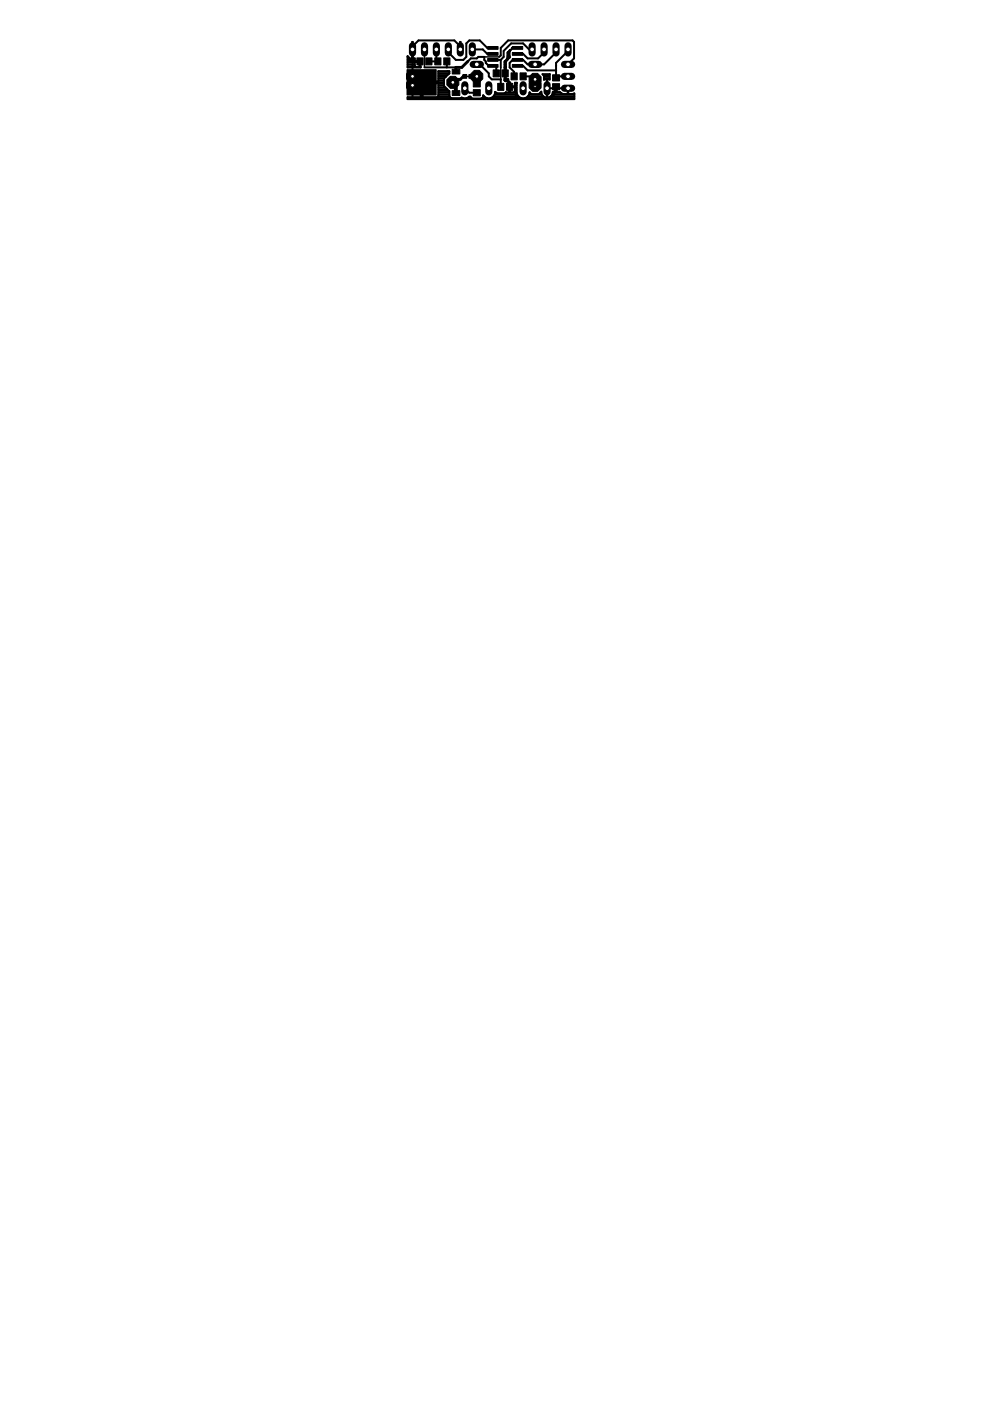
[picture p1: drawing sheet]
<svg xmlns="http://www.w3.org/2000/svg" width="210mm" height="297mm" viewBox="0 0 210 297" stroke-linecap="round" stroke-linejoin="round" font-family="sans-serif">
<g fill="#000" stroke="#000" stroke-width=".21">
<path d="M86.3 14.8h6.2v5.4h-6.2zM88.4 12.3h1.3v1.5h-1.3zM90.3 12.3h1.3v1.5h-1.3zM92.2 12.3h1.3v1.5h-1.3zM94.1 12.3h1.3v1.5h-1.3zM95.9 19.2h1.6v1h-1.6zM95.9 14.7h1.6v1h-1.6zM98.1 15.8h.9v.8h-.9zM99.4 15.8h.8v.8h-.8zM100.4 19h1.4v1.3h-1.4zM100.4 17.1h1.4v1.3h-1.4zM103.4 13.7h2.2v.6h-2.2z"/>
<path d="M103.4 12.4h2.2v.6h-2.2zM103.4 11.1h2.2v.6h-2.2zM103.4 9.9h2.2v.6h-2.2zM104.6 14.8h1.3v1.5h-1.3zM105.5 17.7h1.3v1.5h-1.3zM106.4 14.8h1.4v1.5h-1.4zM107.4 17.7h1.3v1.5h-1.3zM108.4 15.5h1.3v1.4h-1.3zM108.6 13.7h2.2v.6h-2.2zM108.6 12.4h2.2v.6h-2.2zM108.6 11.1h2.2v.6h-2.2zM108.6 9.9h2.2v.6h-2.2z"/>
<path d="M110.3 15.5h1.3v1.4h-1.3zM117.2 17.7h1.4v1.3h-1.4zM117.2 15.9h1.4v1.3h-1.4z"/>
</g>
<g fill="#000" stroke="#000" stroke-width=".42">
<path d="M86.4 11.9v2.4zM86.4 11.9l.4 .4zM86.4 14.1h1.6zM86.4 13.7h1.5zM86.4 13.3h1.5zM86.4 12.9h2.5zM86.4 12.6h1.5zM86.4 12.2h.3zM86.8 12.3l.4 .2zM87.2 12.5h.2zM87.4 10.5v2zM87.4 8.9v1.5z"/>
<path d="M87.5 17.3v.4zM87.5 9.8l1.2-1.2zM87.5 9.8v.7zM87.5 10.5v2.5zM87.5 17.5v.6zM87.5 17.5h1.9zM87.5 16.2v1.3zM87.5 13v3.2zM87.5 13h1.5zM87.5 10.5v2zM87.5 12.5h.2zM87.5 8.9v1.5z"/>
<path d="M87.7 12.5l.2-.1zM87.9 12.4v.5zM87.9 12.9h1zM87.9 13.1v.8zM87.9 13.9l.3 .3zM88.2 14.2h.7zM88.7 8.6h7.6zM88.9 13.1v1.1zM88.9 13.1h.3zM88.9 12.9v.2zM87.9 13.1h1zM88.9 14.1h.3z"/>
<path d="M88.9 13.7h.3zM88.9 13.3h.3zM89.2 13.1v1.1zM86.4 14.3h2.8zM89.2 17.7h.4zM89.2 19.7h.4zM89.2 19.3h.4zM89.2 18.9h.4zM89.2 18.5h.4zM89.2 18.2h.4zM89.2 17.8h.4zM89.6 17.7v2.9z"/>
<path d="M89.6 17.3v.4zM89.6 17.3h3.3zM89.6 17.4h4.5zM90 14.3h4.7zM90 10.5v1.2zM90.9 13h1.6zM92.5 10.5v2.5zM92.5 13h.3zM89.6 17.7h3.3zM92.9 15.1v2.2zM92.9 15.1h2zM92.9 19.7h2.4z"/>
<path d="M92.9 19.3h2.3zM92.9 18.9h1.9zM92.9 18.5h1.5zM92.9 18.2h1.2zM92.9 17.8h1.2zM92.9 17h1.2zM92.9 16.7h1.2zM92.9 16.3h1.6zM92.9 15.9h2zM92.9 15.5h2.4zM92.9 15.2h2.4zM94.1 16.7v1.5z"/>
<path d="M94.1 18.2l1.1 1.1zM94.7 14.3h1.9zM94.7 13v1.3zM94.9 15.1h.4zM95.1 10.5v.6zM95.2 15.6l-1.1 1.1zM95.3 15.1v.5zM95.3 19.3v1zM96.3 8.6l1.3 1.2zM95.1 11.1l1.5 1.6zM96.6 12.7h1.6zM97.6 8.9v1.5z"/>
<path d="M97.6 9.8v.7zM98.2 12.7l.7-.6zM98.9 9.2v2.9zM98.9 9.2l.6-.6zM99.2 13l.6-.6zM99.5 8.6h2.2zM98.6 18.7l.9 1zM99.5 19.7h1.6zM99.8 12.4h1.3zM100.1 10.5h2.3zM101.1 12.4l.3-.3zM101.1 16.5v.3z"/>
<path d="M101.1 16.2v.3zM101.1 16.5v1.3zM101.1 13.7h.6zM101.4 12.1h1.3zM101.7 8.6l1.6 1.6zM101.7 13.7l1.9 1.9zM102.4 10.5l.9 .9zM102.7 12.1v.6zM102.7 12.7l.3 .3zM103 13.3l.6 .7zM103 13v.3zM103.3 11.4h1.3z"/>
<path d="M103.3 10.2h1.3zM103.6 14h1zM103.6 15.6v.6zM103.6 16.2l.7 .6zM104.3 16.8h1.9zM104.6 14h.6zM104.3 12.7h.3zM105 19.5v.2zM105 19.7h.2zM105 19.5l.2 .2zM105.2 19.7l.2 .1zM105.2 14v1.6z"/>
<path d="M105.4 19.8h1.5zM105.9 12.1l.3-.4zM106.2 10.2v1.5zM107.7 8.6l-1.5 1.6zM106.8 12.1l-.6 .6zM104.6 12.7h1.6zM106.2 16.8v1.6zM106.2 12.7v1.6zM106.8 10.8l1.6-1.6zM106.8 10.8v1.3zM106.9 19.8l.3-.1zM107 13v1.4z"/>
<path d="M107 13l.5-.5zM107 16.8v.2zM107 17h.8zM107 14.1h.3zM107 13.7h.3zM107 13.3h.3zM107 14.4v1zM107 15.7v1.1zM107 15.7h.2zM107 16.7h.2zM107 16.3h.2zM107 15.9h.2z"/>
<path d="M107 15.2h.2zM107 14.8h.2zM107 14.4h.2zM107.1 12.9h.3zM107.1 13v4.1zM107.1 13l.6-.6zM107.1 17.1h.3zM107 17.1h.2zM107.2 19.7h2.3zM107.2 14.4v1zM107 15.4h.2zM107.2 15.7v1.1z"/>
<path d="M107.2 16.8h.6zM107.2 19.6h.7zM107.3 13.2v.9zM107.3 14.1v.3zM107.4 12.9l-.1 .3zM107.4 17.1l.7 .7zM107.5 12.6h.2zM107.6 12.2l-.1 .3zM107.4 12.9l.2-.2zM107.6 11.9v.3zM107.6 11.1v.8zM107.6 11.1l.6-.5z"/>
<path d="M107.6 12.2h.5zM107.6 11.8h.4zM107.6 11.4h.4zM107.7 11h.3zM107.7 11.1v1.3zM107.7 11.1l1-.9zM107.7 8.6h13.7zM107.8 16.8v.3zM107.8 17.1v.1zM107.2 17.2h.6zM107.9 17.4v.9zM107.9 18.5v1.1z"/>
<path d="M107.9 18.5h.3zM107.9 19.3h.3zM107.9 18.9h.3zM107.9 18.2h.3zM107.9 17.8h.3zM108 17.4l.2 .1zM108 11v.9zM108 11.9l.1 .2zM108 12.2l-.4 .5zM108.1 10.7h.1zM108.1 17.8v.6zM108.1 13.3l.6-.6z"/>
<path d="M108.1 13.3v1zM108.1 10.8l-.1 .2zM108.1 12.1l-.1 .1zM107.9 18.3h.3zM108.2 17.5v.8zM108.2 18.5v1.1zM108.2 19.6h.7zM108.2 18.3v.2zM108.2 18.3h1zM108.2 10.7l-.1 .1zM108.4 9.2h2.5zM108.6 10.2h1.1z"/>
<path d="M108.7 10.2h.9zM108.7 12.7h.9zM108.9 19.6l.3-.3zM108.1 14.3l.9 .9zM109 15.2v1zM109.2 18.5v.8zM108.2 18.5h1zM109.2 17.5v.8zM109.2 17.5h.4zM109.2 19.3h.3zM109.2 18.9h.3zM109.2 18.5h.3z"/>
<path d="M109.2 18.2h.3zM109.2 17.8h.3zM109.5 17.7v2zM109.5 19.7l.2 .6zM109.6 17.5l-.1 .2zM109.6 14h1.3zM109.6 12.7h1.3zM109.6 11.4h1.3zM110.9 14l1 .9zM110.9 12.7l1 1zM110.9 9.2l1.3 1.3zM110.9 11.4l1 1z"/>
<path d="M111.9 14.9h6zM111.9 13.7h1.6zM111.9 12.4h2.2zM112.2 10.5h.6zM112.3 19.6v.1zM112.3 19.6l.4 .4zM112.7 20h1.5zM110.9 16.2h1.9zM112.8 16.2l.7 .6zM113.5 16.8v1.3zM113.5 13.7h1.9zM114.1 12.4l1.3-1.3z"/>
<path d="M114.2 20l.6-.6zM114.5 19.7h.3zM114.8 19.4v.3zM114.8 19.7l.2 .5zM115 15.7h1.5zM115.2 15.9h1.3zM115.3 16v.9zM115 15.7l.3 .3zM115.3 16.7h1.2zM115.3 16.3h1.2zM115.4 13.7l2.5-2.6zM115.4 10.5v.6z"/>
<path d="M115.3 16.9l.4-.2zM115.7 16.7h.2zM115.9 16.7v2zM116 16.7v2zM116 18.8v1.9zM116 16.7h.2zM116.5 15.7v1.2zM116.2 16.7l.3 .2zM117.2 19.5v.2zM117.2 19.5h.6zM117.2 19.7h1.7zM117.6 18.7h.3z"/>
<path d="M117.6 18.7v1.3zM117.8 18.5v1zM117.8 18.5h.2zM117.8 19.3h.2zM117.8 18.9h.2zM117.9 18.7h2.5zM116 18.7h1.9zM117.9 13.3l2.5-2.5zM117.9 13.3v.7zM117.9 16.2h2.5zM117.9 16.2v.3zM117.9 14.9v1.3z"/>
<path d="M117.9 14v.9zM117.9 10.5v.6zM118 18.5v1zM118 19.5h.7zM118.7 19.5l.3 .2zM119 19.7l.4 .2zM119.4 19.9h1zM120.4 18.8v1.1zM120.4 10.5v.3zM120.5 18.8v1.1zM120.5 19.9h.9zM121.4 8.6l.3 .3z"/>
<path d="M121.4 19.9l.4-.1zM121.7 8.9v3.5zM121.7 12.4l-1.3 1.3zM121.8 19.8v1.2zM86.4 20.6v.4zM86.4 20.6h2.8zM86.4 20.8h9.2zM87.5 20.9h19zM87.5 18.1v2.8zM89.2 17.7v2.9zM89.2 20.4h.4zM89.2 20h.4z"/>
<path d="M89.6 20.6h3.1zM92.7 20.6l.2-.3zM92.9 20.4h2.4zM92.9 17.7v2.6zM92.9 20h2.4zM95.3 20.3l.1 .3zM95.4 20.6l.1 .1zM95.5 20.7l.3 .1zM95.8 20.8h1.8zM97.6 20.8l.2-.1zM97.7 20.8h.4zM97.9 20.7l.4 .1z"/>
<path d="M98.3 20.8h.5zM98.8 20.8l.5-.2zM99 20.8h.9zM99.3 20.6l.2-.1zM99.5 20.5h.3zM99.8 20.5v.2zM99.8 20.7l.2 .1zM100 20.8l.2 .1zM100.2 20.9h1.8zM102 20.9l.2-.1zM102.2 20.8l.2-.1zM102.2 20.8h1z"/>
<path d="M102.4 20.4v.3zM102.4 20.2v.2zM102.4 20.4h.2zM102.5 20.3l.3 .3zM102.8 20.6l.6 .2zM103.4 20.8h.5zM103.9 20.8l.5-.2zM104.1 20.8h6.4zM104.4 20.6l.4-.3zM104.6 20.4h5.3zM105 19.7l-.2 .6zM104.9 20h4.8z"/>
<path d="M106.5 20.9h2.8zM106.5 20.9h10.1zM109.3 19.3v1.6zM109.7 20.3l.5 .3zM110.2 20.6l.4 .2zM110.6 20.8h.6zM111.2 20.8l.5-.2zM111.4 20.8h10.4zM111.7 20.6l.4-.3zM111.9 20.4h3.3zM112.3 19.7l-.2 .6zM112.2 20h2.7z"/>
<path d="M115 20.2l.3 .3zM115.3 20.5l.4 .2zM115.7 20.7h.2zM115.9 18.8v1.9zM116 20.7h.2zM116.2 20.7l.5-.2zM116.6 20.9l1-.9zM116.7 20.5l.3-.3zM116.8 20.4h5zM117.2 19.7l-.2 .5zM117.1 20h4.7zM86.4 21h35.4z"/>
</g>
<path d="M90 11.7v2.6zM90 11.4v.3zM98.6 16.2h1.2zM102.7 12.1h3.2zM106.2 14.3v2.5z" fill="#000" stroke="#000" stroke-width=".32"/>
<path d="M96 17.5l.6-.7zM96.6 14.3h1.3zM96.6 14.3v.9zM96.6 16.8h1zM97.6 16.8l.6-.6zM97.9 14.3l1.3-1.3zM98.2 16.2h.4zM99.8 16.2h1.3z" fill="#000" stroke="#000" stroke-width=".61"/>
<path d="M96 17.5l.6 .6zM96.6 18.1v1.6z" fill="#000" stroke="#000" stroke-width=".83"/>
<path d="M119.7 13.7h1.5z" fill="#000" stroke="#000" stroke-width="1.5"/>
<circle cx="120.4" cy="13.7" r=".51" fill="#fff" stroke="#000" stroke-width=".21"/>
<path d="M119.7 16.2h1.5z" fill="#000" stroke="#000" stroke-width="1.5"/>
<circle cx="120.4" cy="16.2" r=".51" fill="#fff" stroke="#000" stroke-width=".21"/>
<path d="M119.7 18.7h1.5z" fill="#000" stroke="#000" stroke-width="1.5"/>
<circle cx="120.4" cy="18.7" r=".51" fill="#fff" stroke="#000" stroke-width=".21"/>
<path d="M112.8 9.7v1.5z" fill="#000" stroke="#000" stroke-width="1.5"/>
<circle cx="112.8" cy="10.5" r=".51" fill="#fff" stroke="#000" stroke-width=".21"/>
<path d="M115.4 9.7v1.5z" fill="#000" stroke="#000" stroke-width="1.5"/>
<circle cx="115.4" cy="10.5" r=".51" fill="#fff" stroke="#000" stroke-width=".21"/>
<path d="M117.9 9.7v1.5z" fill="#000" stroke="#000" stroke-width="1.5"/>
<circle cx="117.9" cy="10.5" r=".51" fill="#fff" stroke="#000" stroke-width=".21"/>
<path d="M120.4 9.7v1.5z" fill="#000" stroke="#000" stroke-width="1.5"/>
<circle cx="120.4" cy="10.5" r=".51" fill="#fff" stroke="#000" stroke-width=".21"/>
<path d="M87.5 9.7v1.5z" fill="#000" stroke="#000" stroke-width="1.5"/>
<circle cx="87.5" cy="10.5" r=".51" fill="#fff" stroke="#000" stroke-width=".21"/>
<path d="M90 9.7v1.5z" fill="#000" stroke="#000" stroke-width="1.5"/>
<circle cx="90" cy="10.5" r=".51" fill="#fff" stroke="#000" stroke-width=".21"/>
<path d="M92.5 9.7v1.5z" fill="#000" stroke="#000" stroke-width="1.5"/>
<circle cx="92.5" cy="10.5" r=".51" fill="#fff" stroke="#000" stroke-width=".21"/>
<path d="M95.1 9.7v1.5z" fill="#000" stroke="#000" stroke-width="1.5"/>
<circle cx="95.1" cy="10.5" r=".51" fill="#fff" stroke="#000" stroke-width=".21"/>
<path d="M97.6 9.7v1.5z" fill="#000" stroke="#000" stroke-width="1.5"/>
<circle cx="97.6" cy="10.5" r=".51" fill="#fff" stroke="#000" stroke-width=".21"/>
<path d="M100.1 9.7v1.5z" fill="#000" stroke="#000" stroke-width="1.5"/>
<circle cx="100.1" cy="10.5" r=".51" fill="#fff" stroke="#000" stroke-width=".21"/>
<circle cx="113.5" cy="18.1" r="1.38" fill="#000" stroke="#000" stroke-width=".21"/>
<circle cx="113.5" cy="18.1" r=".4" fill="#fff" stroke="#000" stroke-width=".21"/>
<circle cx="113.5" cy="16.8" r="1.38" fill="#000" stroke="#000" stroke-width=".21"/>
<circle cx="113.5" cy="16.8" r=".4" fill="#fff" stroke="#000" stroke-width=".21"/>
<circle cx="87.5" cy="16.2" r="1.38" fill="#000" stroke="#000" stroke-width=".21"/>
<circle cx="87.5" cy="16.2" r=".4" fill="#fff" stroke="#000" stroke-width=".21"/>
<circle cx="87.5" cy="18.1" r="1.38" fill="#000" stroke="#000" stroke-width=".21"/>
<circle cx="87.5" cy="18.1" r=".4" fill="#fff" stroke="#000" stroke-width=".21"/>
<circle cx="101.1" cy="16.2" r="1.38" fill="#000" stroke="#000" stroke-width=".21"/>
<circle cx="101.1" cy="16.2" r=".4" fill="#fff" stroke="#000" stroke-width=".21"/>
<path d="M112.7 13.7h1.5z" fill="#000" stroke="#000" stroke-width="1.5"/>
<circle cx="113.5" cy="13.7" r=".51" fill="#fff" stroke="#000" stroke-width=".21"/>
<path d="M116 18v1.5z" fill="#000" stroke="#000" stroke-width="1.5"/>
<circle cx="116" cy="18.7" r=".51" fill="#fff" stroke="#000" stroke-width=".21"/>
<path d="M110.9 18v1.5z" fill="#000" stroke="#000" stroke-width="1.5"/>
<circle cx="110.9" cy="18.7" r=".51" fill="#fff" stroke="#000" stroke-width=".21"/>
<path d="M100.3 13.7h1.6z" fill="#000" stroke="#000" stroke-width="1.5"/>
<circle cx="101.1" cy="13.7" r=".51" fill="#fff" stroke="#000" stroke-width=".21"/>
<path d="M103.6 18v1.5z" fill="#000" stroke="#000" stroke-width="1.5"/>
<circle cx="103.6" cy="18.7" r=".51" fill="#fff" stroke="#000" stroke-width=".21"/>
<path d="M98.6 18v1.5z" fill="#000" stroke="#000" stroke-width="1.5"/>
<circle cx="98.6" cy="18.7" r=".51" fill="#fff" stroke="#000" stroke-width=".21"/>
<circle cx="96" cy="17.5" r="1.38" fill="#000" stroke="#000" stroke-width=".21"/>
<circle cx="96" cy="17.5" r=".4" fill="#fff" stroke="#000" stroke-width=".21"/>
</svg>
